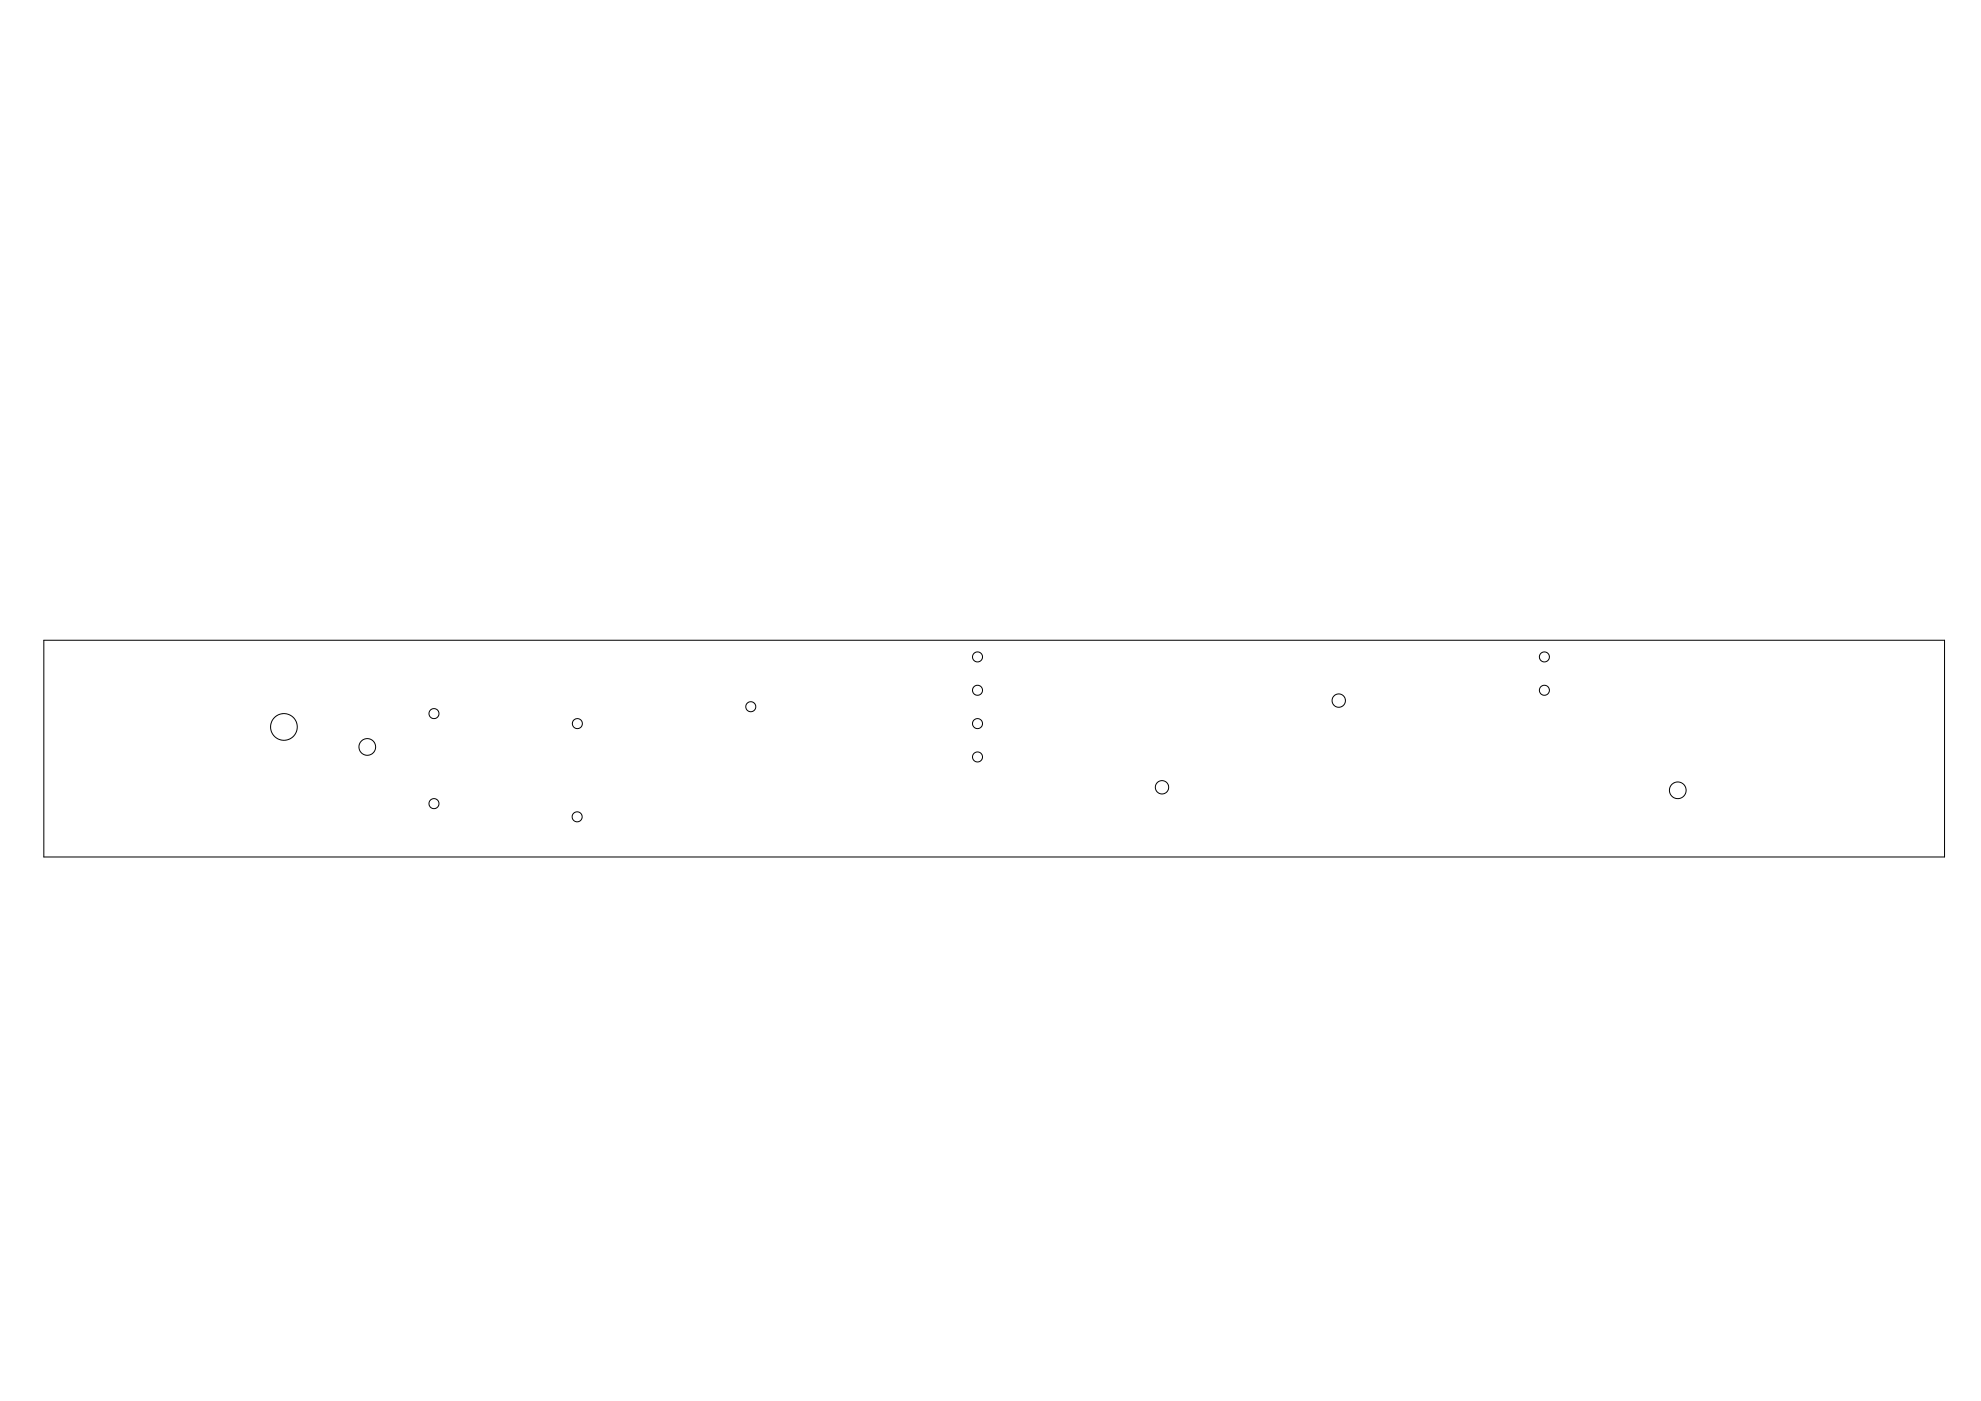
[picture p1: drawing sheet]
<svg xmlns="http://www.w3.org/2000/svg" width="594mm" height="420mm" viewBox="0 0 594 420" stroke-linecap="round" stroke-linejoin="round" font-family="sans-serif">
<g fill="none" stroke="#000" stroke-width=".3">
<path d="M13.1 192h570v65h-570z"/>
<circle cx="293.1" cy="197" r="1.5"/>
<circle cx="463.1" cy="197" r="1.5"/>
<circle cx="85.1" cy="218" r="4"/>
<circle cx="130.1" cy="214" r="1.5"/>
<circle cx="173.1" cy="217" r="1.5"/>
<circle cx="225.1" cy="211.9" r="1.5"/>
<circle cx="293.1" cy="207" r="1.5"/>
<circle cx="293.1" cy="217" r="1.5"/>
<circle cx="401.5" cy="210.1" r="2"/>
<circle cx="463.1" cy="207" r="1.5"/>
<circle cx="110.1" cy="224" r="2.5"/>
<circle cx="293.1" cy="227" r="1.5"/>
<circle cx="348.5" cy="236.1" r="2"/>
<circle cx="503.1" cy="237" r="2.5"/>
<circle cx="130.1" cy="241" r="1.5"/>
<circle cx="173.1" cy="245" r="1.5"/>
</g>
</svg>
